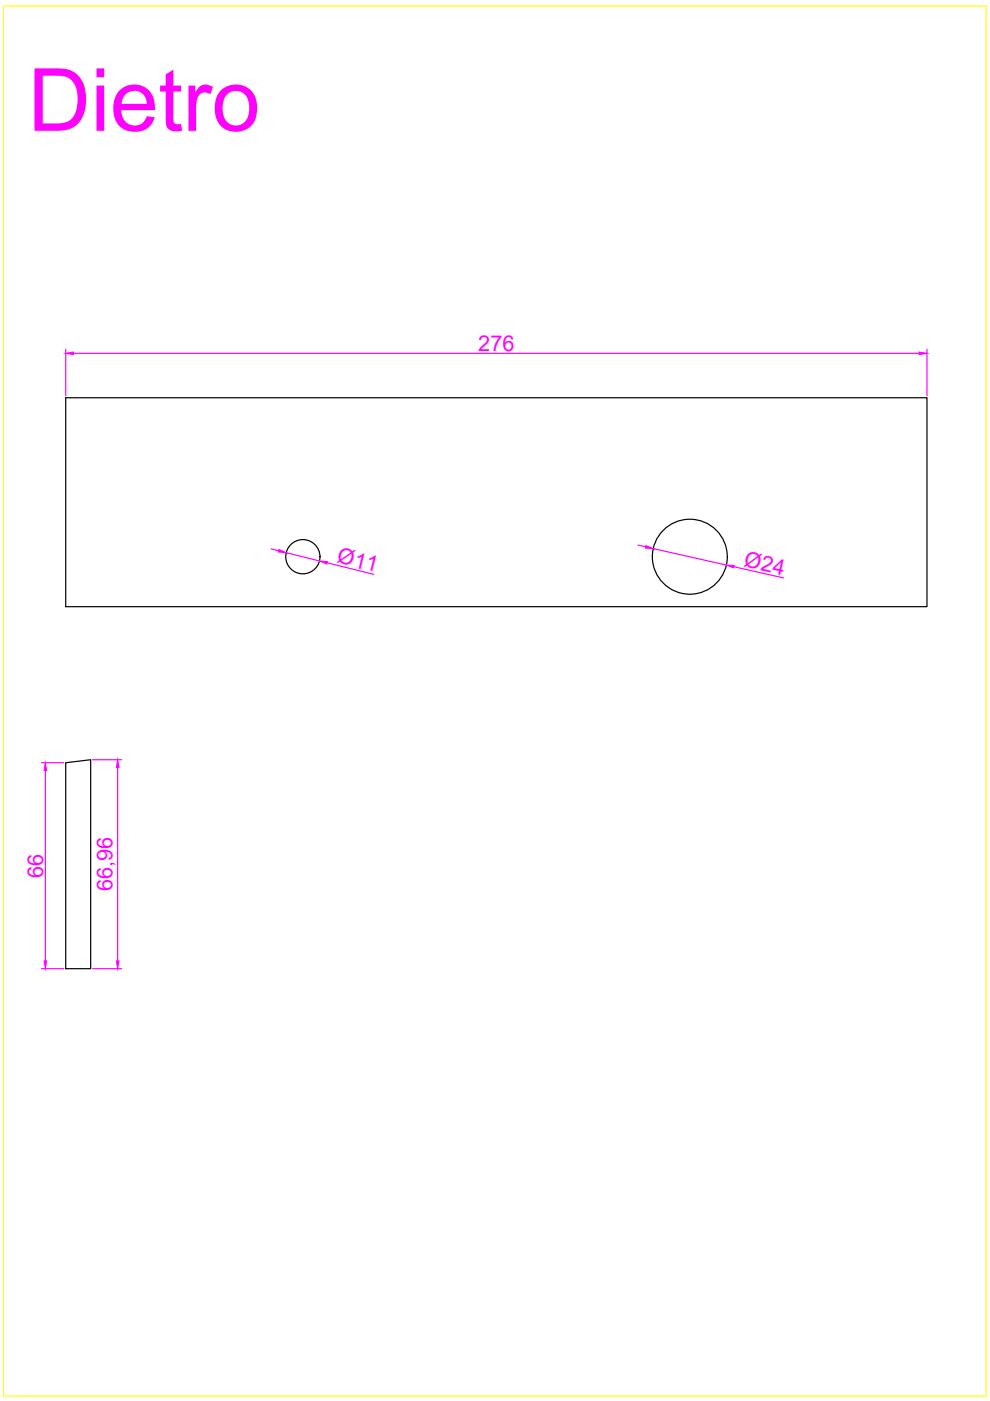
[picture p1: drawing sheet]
<svg xmlns="http://www.w3.org/2000/svg" width="210mm" height="297mm" viewBox="0 0 210 297" stroke-linecap="round" stroke-linejoin="round" font-family="sans-serif">
<defs><g id="words">
<text font-size="18.5" fill="#f0f" x="5.9" y="27.7">Dietro</text>
<g font-size="4.6" fill="#f0f">
<text x="101.4" y="74.4">276</text>
<text x="71.3" y="119.3" transform="rotate(14 71.3 119.3)">Ø11</text>
<text x="157.6" y="120" transform="rotate(13 157.6 120)">Ø24</text>
<text x="9.1" y="186.1" transform="rotate(-90 9.1 186.1)">66</text>
<text x="23.9" y="189" transform="rotate(-90 23.9 189)">66,96</text>
</g>
</g></defs>
<!-- layer: 0 -->
<g fill="none" stroke="#000" stroke-width=".25">
<path d="M13.9 84.3h182.6v44.3h-182.6zM13.9 161.7l5.3-.6v44.3h-5.3z"/>
<circle cx="64.2" cy="118" r="3.6"/>
<circle cx="146.3" cy="118" r="7.9"/>
</g>
<!-- layer: Quote -->
<g fill="none" stroke="#f0f" stroke-width=".25">
<path d="M13.9 74.1v9.8M15.6 74.9h179.3M196.5 74.1v9.8M57.5 116.4l1.6 .4M60.7 117.2l7 1.7M69.3 119.3l9.9 2.5M135.3 115.6l1.6 .3M138.5 116.3l15.5 3.5M155.6 120.2l10.5 2.3M8.8 161.7h4.7M9.6 163.4v40.3M19.6 161.1h6.2"/>
<path d="M24.9 162.7v41M8.8 205.4h4.7M19.6 205.4h6.2"/>
</g>
<g fill="#f0f" stroke="#f0f" stroke-width=".21">
<path d="M9.6 161.7l.3 1.7h-.6z"/>
<path d="M9.3 203.7h.6l-.3 1.7z"/>
<path d="M24.7 203.7h.5l-.3 1.7z"/>
<path d="M24.9 161.1l.3 1.6h-.5z"/>
<path d="M59.1 116.5l1.6 .7-1.7-.2z"/>
<path d="M67.7 118.9l1.7 .2-.1 .5z"/>
<path d="M137 115.7l1.5 .6-1.7-.1z"/>
<path d="M154 119.8l1.7 .1-.2 .5z"/>
<path d="M13.9 74.9l1.7-.3v.6z"/>
<path d="M194.9 74.6l1.6 .3-1.6 .3z"/>
</g>
<!-- layer: 0 -->
<path d="M.7 1.3h208.4v294.7h-208.4z" fill="none" stroke="#ff0" stroke-width=".25"/>
<use href="#words"/>
</svg>
